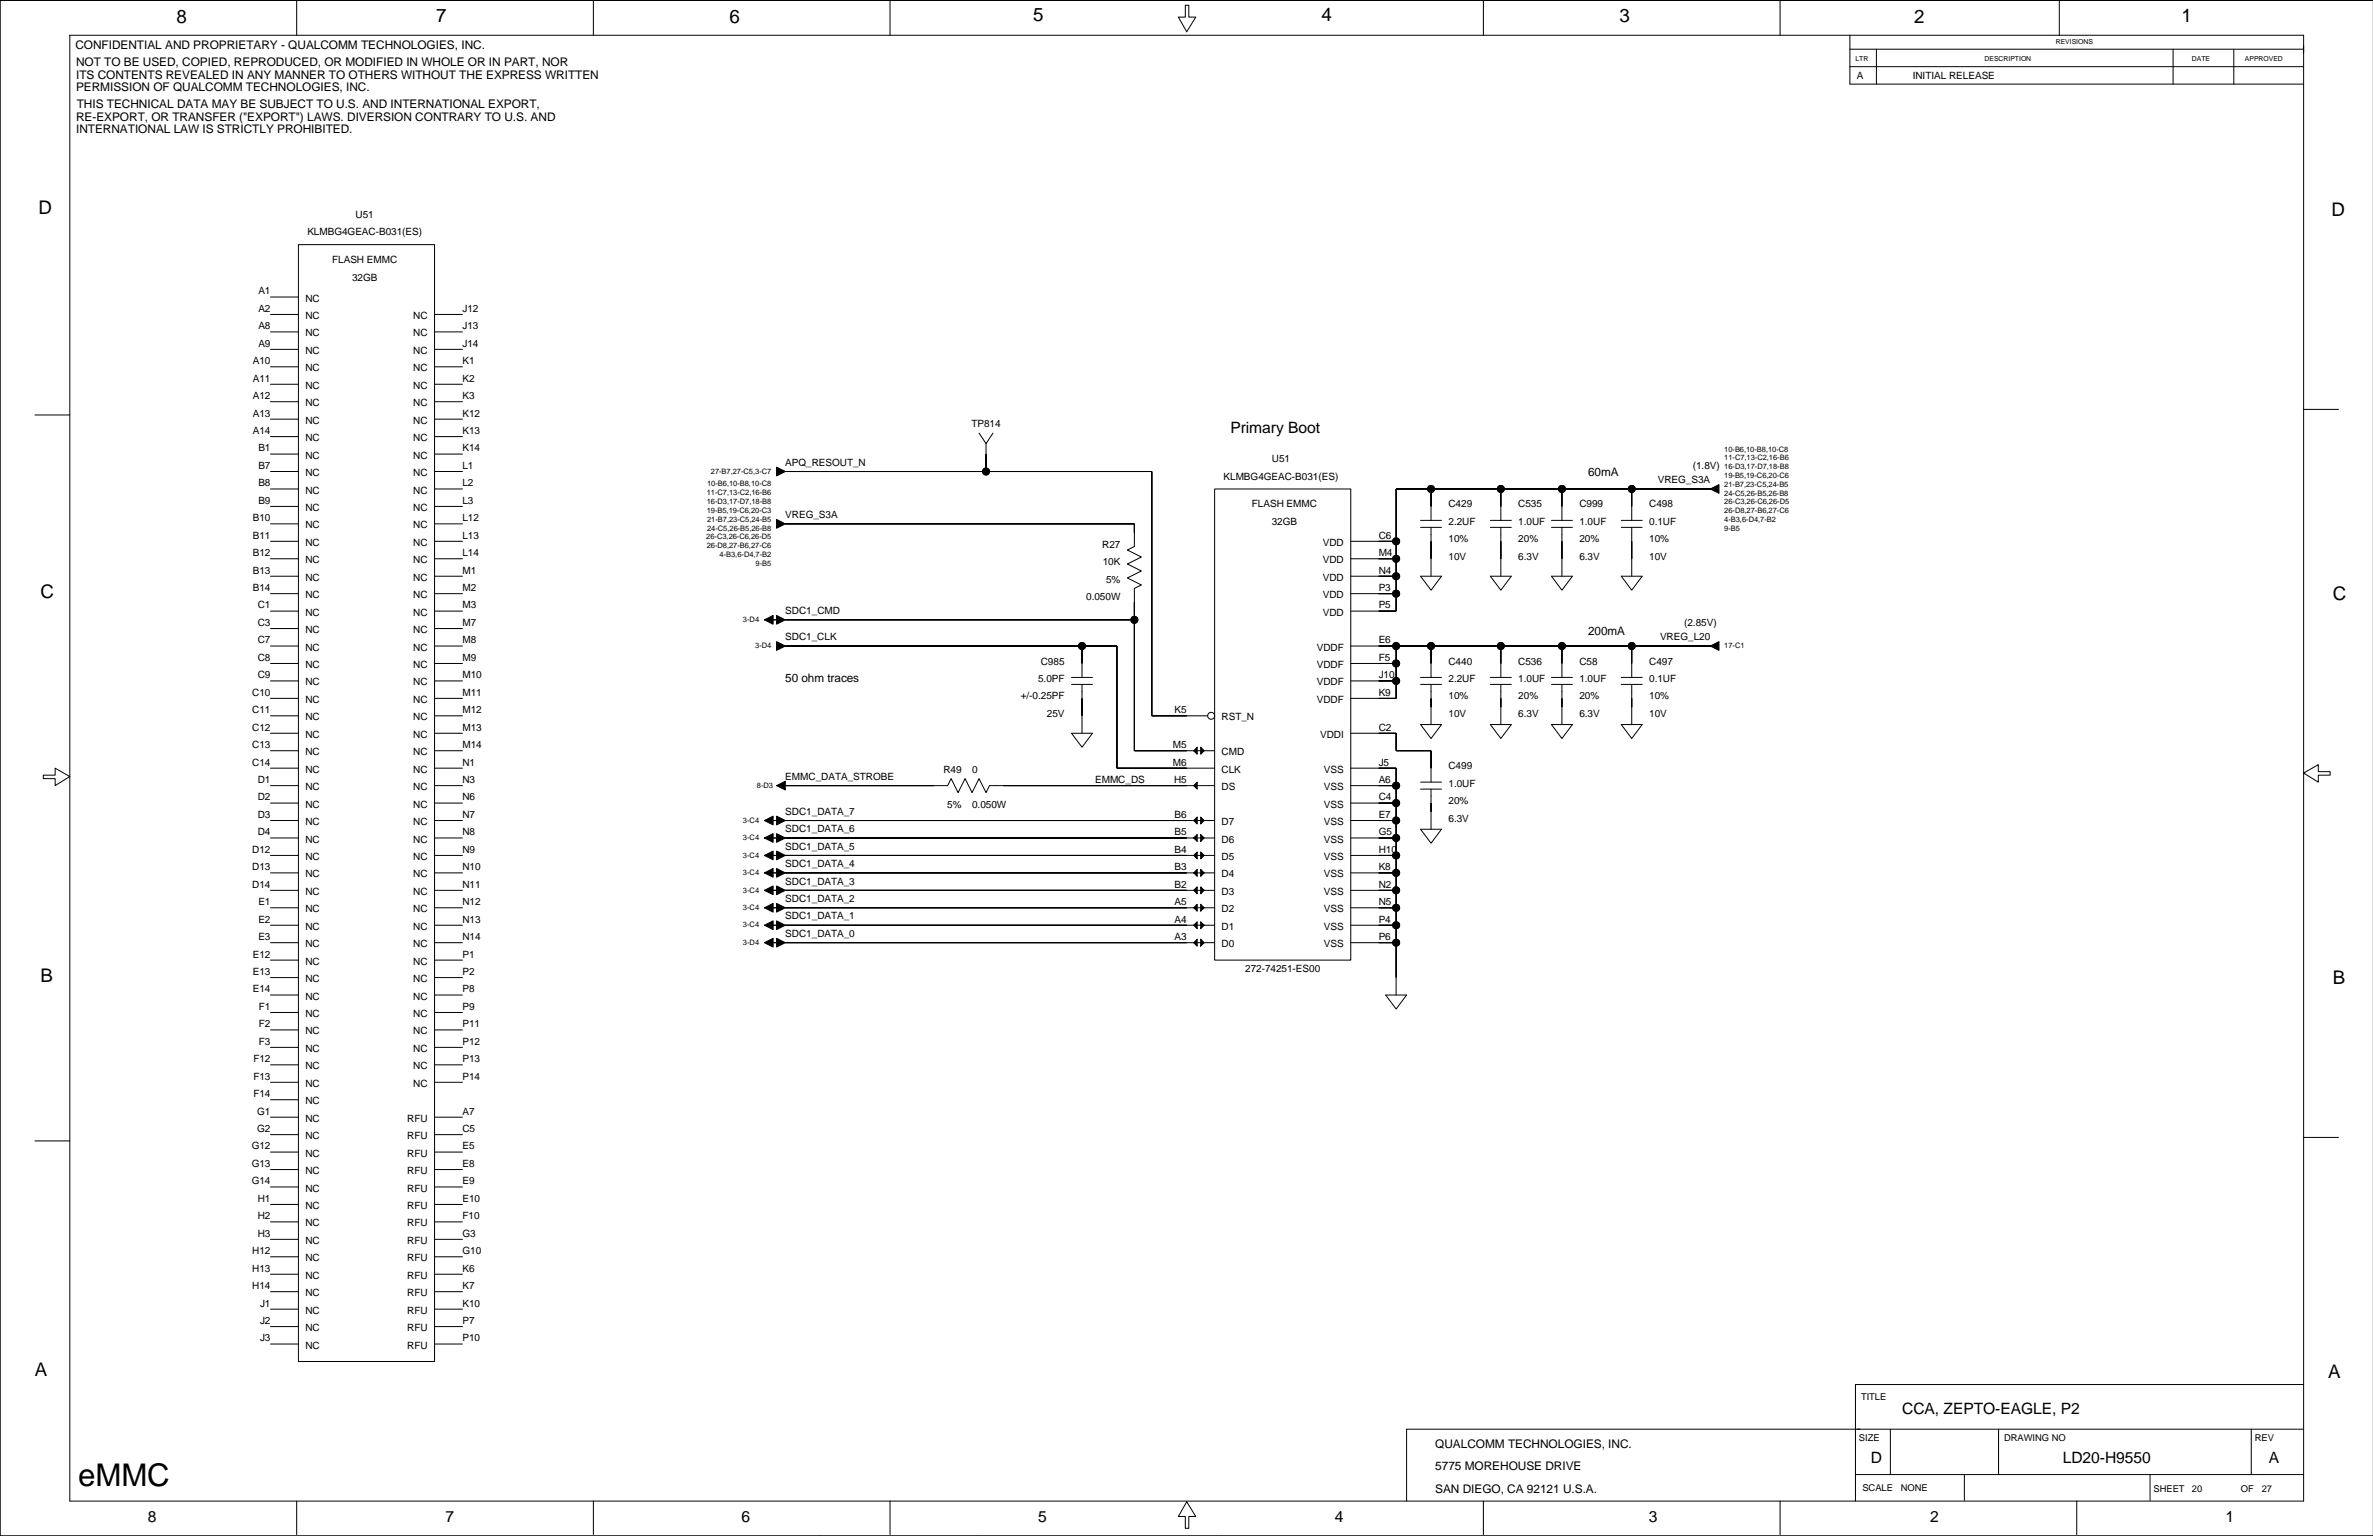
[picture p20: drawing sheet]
<svg xmlns="http://www.w3.org/2000/svg" width="863mm" height="559mm" viewBox="0 0 863 559" stroke-linecap="round" stroke-linejoin="round" font-family="sans-serif">
<defs><g id="words">
<text font-size="11.4" x="28.4" y="540.5">eMMC</text>
<g font-size="6.8">
<text x="64.2" y="8.2">8</text>
<text x="158.7" y="8">7</text>
<text x="265.4" y="8.2">6</text>
<text x="375.8" y="7.5">5</text>
<text x="480.7" y="7.5">4</text>
<text x="589.1" y="8">3</text>
<text x="696.3" y="8.2">2</text>
<text x="793.6" y="8">1</text>
<text x="14" y="77.8">D</text>
<text x="848.2" y="78.6">D</text>
<text x="14.7" y="217.5">C</text>
<text x="848.7" y="218.2">C</text>
<text x="14.7" y="357.1">B</text>
<text x="848.7" y="357.9">B</text>
<text x="12.7" y="500.6">A</text>
<text x="846.9" y="501.4">A</text>
</g>
<g font-size="5.7">
<text x="447.6" y="157.5">Primary Boot</text>
<text x="692" y="514.3">CCA, ZEPTO-EAGLE, P2</text>
<text x="680.6" y="532.1">D</text>
<text x="750.4" y="532.1">LD20-H9550</text>
<text x="825.3" y="532.1">A</text>
<text x="53.8" y="553.7">8</text>
<text x="162" y="553.7">7</text>
<text x="269.7" y="553.7">6</text>
<text x="377.6" y="553.7">5</text>
<text x="485.5" y="553.7">4</text>
<text x="599.8" y="553.7">3</text>
<text x="702.1" y="553.7">2</text>
<text x="809.6" y="553.7">1</text>
</g>
<g font-size="4.3">
<text x="27.4" y="18">CONFIDENTIAL AND PROPRIETARY - QUALCOMM TECHNOLOGIES, INC.</text>
<text x="27.7" y="28.6">ITS CONTENTS REVEALED IN ANY MANNER TO OTHERS WITHOUT THE EXPRESS WRITTEN</text>
<text x="27.7" y="24.1">NOT TO BE USED, COPIED, REPRODUCED, OR MODIFIED IN WHOLE OR IN PART, NOR</text>
<text x="27.7" y="33.2">PERMISSION OF QUALCOMM TECHNOLOGIES, INC.</text>
<text x="27.9" y="39.3">THIS TECHNICAL DATA MAY BE SUBJECT TO U.S. AND INTERNATIONAL EXPORT,</text>
<text x="27.7" y="43.9">RE-EXPORT, OR TRANSFER (&quot;EXPORT&quot;) LAWS. DIVERSION CONTRARY TO U.S. AND</text>
<text x="27.7" y="48.4">INTERNATIONAL LAW IS STRICTLY PROHIBITED.</text>
<text x="577.7" y="173.2">60mA</text>
<text x="577.7" y="230.9">200mA</text>
<text x="285.7" y="248.1">50 ohm traces</text>
<text x="522.1" y="526.9">QUALCOMM TECHNOLOGIES, INC.</text>
<text x="522.1" y="534.7">5775 MOREHOUSE DRIVE</text>
<text x="522.1" y="543.1">SAN DIEGO, CA 92121 U.S.A.</text>
</g>
<g font-size="3.6">
<text x="675.5" y="28.8">A</text>
<text x="695.8" y="28.8">INITIAL RELEASE</text>
<text x="129.4" y="79.2">U51</text>
<text x="111.8" y="85.6">KLMBG4GEAC-B031(ES)</text>
<text x="120.8" y="95.7">FLASH EMMC</text>
<text x="94" y="107.1">A1</text>
<text x="128.1" y="102.1">32GB</text>
<text x="94" y="113.4">A2</text>
<text x="111.1" y="109.7">NC</text>
<text x="168.2" y="113.4">J12</text>
<text x="94" y="119.8">A8</text>
<text x="111.1" y="116.1">NC</text>
<text x="150.3" y="116.1">NC</text>
<text x="168.2" y="119.8">J13</text>
<text x="111.1" y="122.4">NC</text>
<text x="150.3" y="122.4">NC</text>
<text x="94" y="126.1">A9</text>
<text x="111.1" y="128.8">NC</text>
<text x="150.3" y="128.8">NC</text>
<text x="168.2" y="126.1">J14</text>
<text x="92" y="132.5">A10</text>
<text x="111.1" y="135.1">NC</text>
<text x="150.3" y="135.1">NC</text>
<text x="168.2" y="132.5">K1</text>
<text x="92" y="138.8">A11</text>
<text x="111.1" y="141.5">NC</text>
<text x="150.3" y="141.5">NC</text>
<text x="168.2" y="138.8">K2</text>
<text x="92" y="145.2">A12</text>
<text x="111.1" y="147.8">NC</text>
<text x="150.3" y="147.8">NC</text>
<text x="168.2" y="145.2">K3</text>
<text x="92" y="151.5">A13</text>
<text x="111.1" y="154.1">NC</text>
<text x="150.3" y="154.1">NC</text>
<text x="168.2" y="151.5">K12</text>
<text x="353.4" y="155.4">TP814</text>
<text x="92" y="157.9">A14</text>
<text x="111.1" y="160.5">NC</text>
<text x="150.3" y="160.5">NC</text>
<text x="168.2" y="157.9">K13</text>
<text x="94" y="164.2">B1</text>
<text x="111.1" y="166.8">NC</text>
<text x="150.3" y="166.8">NC</text>
<text x="168.2" y="164.2">K14</text>
<text x="94" y="170.6">B7</text>
<text x="111.1" y="173.2">NC</text>
<text x="150.3" y="173.2">NC</text>
<text x="168.2" y="170.6">L1</text>
<text x="285.7" y="169.4">APQ_RESOUT_N</text>
<text x="462.7" y="168.1">U51</text>
<text x="615.8" y="170.7">(1.8V)</text>
<text x="94" y="176.9">B8</text>
<text x="111.1" y="179.5">NC</text>
<text x="150.3" y="179.5">NC</text>
<text x="168.2" y="176.9">L2</text>
<text x="445.1" y="174.5">KLMBG4GEAC-B031(ES)</text>
<text x="603.1" y="175.8">VREG_S3A</text>
<text x="94" y="183.3">B9</text>
<text x="111.1" y="185.9">NC</text>
<text x="150.3" y="185.9">NC</text>
<text x="168.2" y="183.3">L3</text>
<text x="455.4" y="184.6">FLASH EMMC</text>
<text x="526.9" y="184.6">C429</text>
<text x="552.3" y="184.6">C535</text>
<text x="574.5" y="184.6">C999</text>
<text x="599.9" y="184.6">C498</text>
<text x="92" y="189.6">B10</text>
<text x="168.2" y="189.6">L12</text>
<text x="285.7" y="188.5">VREG_S3A</text>
<text x="462.6" y="191">32GB</text>
<text x="526.9" y="191">2.2UF</text>
<text x="552.3" y="191">1.0UF</text>
<text x="574.5" y="191">1.0UF</text>
<text x="599.9" y="191">0.1UF</text>
<text x="92" y="196">B11</text>
<text x="111.1" y="192.2">NC</text>
<text x="150.3" y="192.2">NC</text>
<text x="168.2" y="196">L13</text>
<text x="501.5" y="196">C6</text>
<text x="526.9" y="197.3">10%</text>
<text x="552.3" y="197.3">20%</text>
<text x="574.5" y="197.3">20%</text>
<text x="599.9" y="197.3">10%</text>
<text x="92" y="202.3">B12</text>
<text x="111.1" y="198.6">NC</text>
<text x="150.3" y="198.6">NC</text>
<text x="168.2" y="202.3">L14</text>
<text x="400.9" y="199.2">R27</text>
<text x="481.2" y="198.6">VDD</text>
<text x="501.5" y="202.3">M4</text>
<text x="526.9" y="203.7">10V</text>
<text x="552.3" y="203.7">6.3V</text>
<text x="574.5" y="203.7">6.3V</text>
<text x="599.9" y="203.7">10V</text>
<text x="92" y="208.7">B13</text>
<text x="111.1" y="204.9">NC</text>
<text x="150.3" y="204.9">NC</text>
<text x="168.2" y="208.7">M1</text>
<text x="401.2" y="205.6">10K</text>
<text x="481.2" y="204.9">VDD</text>
<text x="501.5" y="208.7">N4</text>
<text x="92" y="215">B14</text>
<text x="111.1" y="211.3">NC</text>
<text x="150.3" y="211.3">NC</text>
<text x="168.2" y="215">M2</text>
<text x="402.3" y="211.9">5%</text>
<text x="481.2" y="211.3">VDD</text>
<text x="501.5" y="215">P3</text>
<text x="93.8" y="221.4">C1</text>
<text x="111.1" y="217.6">NC</text>
<text x="150.3" y="217.6">NC</text>
<text x="168.2" y="221.4">M3</text>
<text x="395.1" y="218.3">0.050W</text>
<text x="481.2" y="217.6">VDD</text>
<text x="501.5" y="221.4">P5</text>
<text x="93.8" y="227.7">C3</text>
<text x="111.1" y="224">NC</text>
<text x="150.3" y="224">NC</text>
<text x="168.2" y="227.7">M7</text>
<text x="285.7" y="223.4">SDC1_CMD</text>
<text x="481.2" y="224">VDD</text>
<text x="612.6" y="227.8">(2.85V)</text>
<text x="111.1" y="230.3">NC</text>
<text x="150.3" y="230.3">NC</text>
<text x="285.7" y="232.9">SDC1_CLK</text>
<text x="603.9" y="232.9">VREG_L20</text>
<text x="93.8" y="234.1">C7</text>
<text x="111.1" y="236.7">NC</text>
<text x="150.3" y="236.7">NC</text>
<text x="168.2" y="234.1">M8</text>
<text x="479" y="236.7">VDDF</text>
<text x="501.5" y="234.1">E6</text>
<text x="93.8" y="240.4">C8</text>
<text x="111.1" y="243">NC</text>
<text x="150.3" y="243">NC</text>
<text x="168.2" y="240.4">M9</text>
<text x="378.6" y="241.8">C985</text>
<text x="479" y="243">VDDF</text>
<text x="501.5" y="240.4">F5</text>
<text x="526.9" y="241.8">C440</text>
<text x="552.3" y="241.8">C536</text>
<text x="574.5" y="241.8">C58</text>
<text x="599.9" y="241.8">C497</text>
<text x="93.8" y="246.8">C9</text>
<text x="111.1" y="249.4">NC</text>
<text x="150.3" y="249.4">NC</text>
<text x="168.2" y="246.8">M10</text>
<text x="377.6" y="248.1">5.0PF</text>
<text x="479" y="249.4">VDDF</text>
<text x="501.5" y="246.8">J10</text>
<text x="526.9" y="248.1">2.2UF</text>
<text x="552.3" y="248.1">1.0UF</text>
<text x="574.5" y="248.1">1.0UF</text>
<text x="599.9" y="248.1">0.1UF</text>
<text x="91.8" y="253.1">C10</text>
<text x="111.1" y="255.7">NC</text>
<text x="150.3" y="255.7">NC</text>
<text x="168.2" y="253.1">M11</text>
<text x="371.3" y="254.5">+/-0.25PF</text>
<text x="479" y="255.7">VDDF</text>
<text x="501.5" y="253.1">K9</text>
<text x="526.9" y="254.5">10%</text>
<text x="552.3" y="254.5">20%</text>
<text x="574.5" y="254.5">20%</text>
<text x="599.9" y="254.5">10%</text>
<text x="91.8" y="259.5">C11</text>
<text x="111.1" y="262.1">NC</text>
<text x="150.3" y="262.1">NC</text>
<text x="168.2" y="259.5">M12</text>
<text x="380.8" y="260.8">25V</text>
<text x="427.3" y="259.5">K5</text>
<text x="444.4" y="262.1">RST_N</text>
<text x="526.9" y="260.8">10V</text>
<text x="552.3" y="260.8">6.3V</text>
<text x="574.5" y="260.8">6.3V</text>
<text x="599.9" y="260.8">10V</text>
<text x="91.8" y="265.8">C12</text>
<text x="111.1" y="268.4">NC</text>
<text x="150.3" y="268.4">NC</text>
<text x="168.2" y="265.8">M13</text>
<text x="480.2" y="268.4">VDDI</text>
<text x="501.5" y="265.8">C2</text>
<text x="91.8" y="272.2">C13</text>
<text x="111.1" y="274.8">NC</text>
<text x="150.3" y="274.8">NC</text>
<text x="168.2" y="272.2">M14</text>
<text x="426.7" y="272.2">M5</text>
<text x="444.4" y="274.8">CMD</text>
<text x="91.8" y="278.5">C14</text>
<text x="111.1" y="281.1">NC</text>
<text x="150.3" y="281.1">NC</text>
<text x="168.2" y="278.5">N1</text>
<text x="343.2" y="281.1">R49</text>
<text x="353.6" y="281.1">0</text>
<text x="426.7" y="278.5">M6</text>
<text x="444.4" y="281.1">CLK</text>
<text x="481.6" y="281.1">VSS</text>
<text x="501.5" y="278.5">J5</text>
<text x="526.9" y="279.8">C499</text>
<text x="93.8" y="284.9">D1</text>
<text x="111.1" y="287.5">NC</text>
<text x="150.3" y="287.5">NC</text>
<text x="168.2" y="284.9">N3</text>
<text x="285.7" y="283.7">EMMC_DATA_STROBE</text>
<text x="398.4" y="285">EMMC_DS</text>
<text x="427.1" y="284.9">H5</text>
<text x="444.4" y="287.5">DS</text>
<text x="481.6" y="287.5">VSS</text>
<text x="501.5" y="284.9">A6</text>
<text x="526.9" y="286.2">1.0UF</text>
<text x="93.8" y="291.2">D2</text>
<text x="111.1" y="293.8">NC</text>
<text x="150.3" y="293.8">NC</text>
<text x="168.2" y="291.2">N6</text>
<text x="344.6" y="293.8">5%</text>
<text x="353.6" y="293.8">0.050W</text>
<text x="481.6" y="293.8">VSS</text>
<text x="501.5" y="291.2">C4</text>
<text x="526.9" y="292.5">20%</text>
<text x="93.8" y="297.6">D3</text>
<text x="168.2" y="297.6">N7</text>
<text x="285.7" y="296.4">SDC1_DATA_7</text>
<text x="427.3" y="297.6">B6</text>
<text x="501.5" y="297.6">E7</text>
<text x="526.9" y="298.9">6.3V</text>
<text x="93.8" y="303.9">D4</text>
<text x="111.1" y="300.2">NC</text>
<text x="150.3" y="300.2">NC</text>
<text x="168.2" y="303.9">N8</text>
<text x="285.7" y="302.8">SDC1_DATA_6</text>
<text x="427.3" y="303.9">B5</text>
<text x="444.4" y="300.2">D7</text>
<text x="481.6" y="300.2">VSS</text>
<text x="501.5" y="303.9">G5</text>
<text x="91.8" y="310.2">D12</text>
<text x="111.1" y="306.5">NC</text>
<text x="150.3" y="306.5">NC</text>
<text x="168.2" y="310.2">N9</text>
<text x="285.7" y="309.1">SDC1_DATA_5</text>
<text x="427.3" y="310.2">B4</text>
<text x="444.4" y="306.5">D6</text>
<text x="481.6" y="306.5">VSS</text>
<text x="501.5" y="310.2">H10</text>
<text x="91.8" y="316.6">D13</text>
<text x="111.1" y="312.9">NC</text>
<text x="150.3" y="312.9">NC</text>
<text x="168.2" y="316.6">N10</text>
<text x="285.7" y="315.5">SDC1_DATA_4</text>
<text x="427.3" y="316.6">B3</text>
<text x="444.4" y="312.9">D5</text>
<text x="481.6" y="312.9">VSS</text>
<text x="501.5" y="316.6">K8</text>
<text x="91.8" y="322.9">D14</text>
<text x="111.1" y="319.2">NC</text>
<text x="150.3" y="319.2">NC</text>
<text x="168.2" y="322.9">N11</text>
<text x="285.7" y="321.8">SDC1_DATA_3</text>
<text x="427.3" y="322.9">B2</text>
<text x="444.4" y="319.2">D4</text>
<text x="481.6" y="319.2">VSS</text>
<text x="501.5" y="322.9">N2</text>
<text x="94" y="329.3">E1</text>
<text x="111.1" y="325.6">NC</text>
<text x="150.3" y="325.6">NC</text>
<text x="168.2" y="329.3">N12</text>
<text x="285.7" y="328.2">SDC1_DATA_2</text>
<text x="427.3" y="329.3">A5</text>
<text x="444.4" y="325.6">D3</text>
<text x="481.6" y="325.6">VSS</text>
<text x="501.5" y="329.3">N5</text>
<text x="94" y="335.6">E2</text>
<text x="111.1" y="331.9">NC</text>
<text x="150.3" y="331.9">NC</text>
<text x="168.2" y="335.6">N13</text>
<text x="285.7" y="334.5">SDC1_DATA_1</text>
<text x="427.3" y="335.6">A4</text>
<text x="444.4" y="331.9">D2</text>
<text x="481.6" y="331.9">VSS</text>
<text x="501.5" y="335.6">P4</text>
<text x="94" y="342">E3</text>
<text x="111.1" y="338.3">NC</text>
<text x="150.3" y="338.3">NC</text>
<text x="168.2" y="342">N14</text>
<text x="285.7" y="340.9">SDC1_DATA_0</text>
<text x="427.3" y="342">A3</text>
<text x="444.4" y="338.3">D1</text>
<text x="481.6" y="338.3">VSS</text>
<text x="501.5" y="342">P6</text>
<text x="111.1" y="344.6">NC</text>
<text x="150.3" y="344.6">NC</text>
<text x="444.4" y="344.6">D0</text>
<text x="481.6" y="344.6">VSS</text>
<text x="92" y="348.3">E12</text>
<text x="111.1" y="351">NC</text>
<text x="150.3" y="351">NC</text>
<text x="168.2" y="348.3">P1</text>
<text x="453" y="353.6">272-74251-ES00</text>
<text x="92" y="354.7">E13</text>
<text x="111.1" y="357.3">NC</text>
<text x="150.3" y="357.3">NC</text>
<text x="168.2" y="354.7">P2</text>
<text x="92" y="361">E14</text>
<text x="111.1" y="363.6">NC</text>
<text x="150.3" y="363.6">NC</text>
<text x="168.2" y="361">P8</text>
<text x="94.2" y="367.4">F1</text>
<text x="111.1" y="370">NC</text>
<text x="150.3" y="370">NC</text>
<text x="168.2" y="367.4">P9</text>
<text x="94.2" y="373.7">F2</text>
<text x="111.1" y="376.3">NC</text>
<text x="150.3" y="376.3">NC</text>
<text x="168.2" y="373.7">P11</text>
<text x="94.2" y="380.1">F3</text>
<text x="111.1" y="382.7">NC</text>
<text x="150.3" y="382.7">NC</text>
<text x="168.2" y="380.1">P12</text>
<text x="92.2" y="386.4">F12</text>
<text x="111.1" y="389">NC</text>
<text x="150.3" y="389">NC</text>
<text x="168.2" y="386.4">P13</text>
<text x="92.2" y="392.8">F13</text>
<text x="111.1" y="395.4">NC</text>
<text x="150.3" y="395.4">NC</text>
<text x="168.2" y="392.8">P14</text>
<text x="92.2" y="399.1">F14</text>
<text x="111.1" y="401.7">NC</text>
<text x="93.6" y="405.5">G1</text>
<text x="168.2" y="405.5">A7</text>
<text x="93.6" y="411.8">G2</text>
<text x="111.1" y="408.1">NC</text>
<text x="148.1" y="408.1">RFU</text>
<text x="168.2" y="411.8">C5</text>
<text x="91.6" y="418.2">G12</text>
<text x="111.1" y="414.4">NC</text>
<text x="148.1" y="414.4">RFU</text>
<text x="168.2" y="418.2">E5</text>
<text x="91.6" y="424.5">G13</text>
<text x="111.1" y="420.8">NC</text>
<text x="148.1" y="420.8">RFU</text>
<text x="168.2" y="424.5">E8</text>
<text x="91.6" y="430.9">G14</text>
<text x="111.1" y="427.1">NC</text>
<text x="148.1" y="427.1">RFU</text>
<text x="168.2" y="430.9">E9</text>
<text x="93.8" y="437.2">H1</text>
<text x="111.1" y="433.5">NC</text>
<text x="148.1" y="433.5">RFU</text>
<text x="168.2" y="437.2">E10</text>
<text x="93.8" y="443.6">H2</text>
<text x="111.1" y="439.8">NC</text>
<text x="148.1" y="439.8">RFU</text>
<text x="168.2" y="443.6">F10</text>
<text x="93.8" y="449.9">H3</text>
<text x="111.1" y="446.2">NC</text>
<text x="148.1" y="446.2">RFU</text>
<text x="168.2" y="449.9">G3</text>
<text x="111.1" y="452.5">NC</text>
<text x="148.1" y="452.5">RFU</text>
<text x="91.8" y="456.3">H12</text>
<text x="111.1" y="458.9">NC</text>
<text x="148.1" y="458.9">RFU</text>
<text x="168.2" y="456.3">G10</text>
<text x="91.8" y="462.6">H13</text>
<text x="111.1" y="465.2">NC</text>
<text x="148.1" y="465.2">RFU</text>
<text x="168.2" y="462.6">K6</text>
<text x="91.8" y="469">H14</text>
<text x="111.1" y="471.6">NC</text>
<text x="148.1" y="471.6">RFU</text>
<text x="168.2" y="469">K7</text>
<text x="94.6" y="475.3">J1</text>
<text x="111.1" y="477.9">NC</text>
<text x="148.1" y="477.9">RFU</text>
<text x="168.2" y="475.3">K10</text>
<text x="94.6" y="481.7">J2</text>
<text x="111.1" y="484.3">NC</text>
<text x="148.1" y="484.3">RFU</text>
<text x="168.2" y="481.7">P7</text>
<text x="94.6" y="488">J3</text>
<text x="111.1" y="490.6">NC</text>
<text x="148.1" y="490.6">RFU</text>
<text x="168.2" y="488">P10</text>
</g>
<g font-size="3.4">
<text x="677" y="509.3">TITLE</text>
<text x="676.2" y="524.3">SIZE</text>
<text x="729.1" y="524.3">DRAWING NO</text>
<text x="820.2" y="524.3">REV</text>
<text x="677.5" y="542.6">SCALE</text>
<text x="691.4" y="542.6">NONE</text>
<text x="783.4" y="542.8">SHEET</text>
<text x="797.4" y="542.8">20</text>
<text x="815.2" y="542.8">OF</text>
<text x="822.8" y="542.8">27</text>
</g>
<g font-size="2.7">
<text x="627.2" y="164.3">10-B6,10-B8,10-C8</text>
<text x="627.2" y="167.5">11-C7,13-C2,16-B6</text>
<text x="258.6" y="172.4">27-B7,27-C5,3-C7</text>
<text x="627.2" y="170.7">16-D3,17-D7,18-B8</text>
<text x="627.2" y="173.9">19-B5,19-C6,20-C6</text>
<text x="257.2" y="177">10-B6,10-B8,10-C8</text>
<text x="627.2" y="177.1">21-B7,23-C5,24-B5</text>
<text x="257.1" y="180.2">11-C7,13-C2,16-B6</text>
<text x="257.1" y="183.4">16-D3,17-D7,18-B8</text>
<text x="627.2" y="180.3">24-C5,26-B5,26-B8</text>
<text x="627.2" y="183.5">26-C3,26-C6,26-D5</text>
<text x="257.1" y="186.6">19-B5,19-C6,20-C3</text>
<text x="257.2" y="189.8">21-B7,23-C5,24-B5</text>
<text x="627.2" y="186.7">26-D8,27-B6,27-C6</text>
<text x="627.2" y="189.9">4-B3,6-D4,7-B2</text>
<text x="256.9" y="196.2">26-C3,26-C6,26-D5</text>
<text x="257.2" y="193">24-C5,26-B5,26-B8</text>
<text x="627.2" y="193.1">9-B5</text>
<text x="257.1" y="199.4">26-D8,27-B6,27-C6</text>
<text x="261.8" y="202.6">4-B3,6-D4,7-B2</text>
<text x="274.9" y="205.8">9-B5</text>
<text x="270.3" y="226.3">3-D4</text>
<text x="274.7" y="235.8">3-D4</text>
<text x="627.2" y="235.8">17-C1</text>
<text x="275.4" y="286.6">8-D3</text>
<text x="270.3" y="299.3">3-C4</text>
<text x="270.3" y="305.7">3-C4</text>
<text x="270.3" y="312">3-C4</text>
<text x="270.3" y="318.4">3-C4</text>
<text x="270.3" y="324.7">3-C4</text>
<text x="270.3" y="331.1">3-C4</text>
<text x="270.3" y="337.4">3-C4</text>
<text x="270.3" y="343.8">3-D4</text>
</g>
<g font-size="2.5">
<text x="747.9" y="16.1">REVISIONS</text>
<text x="675" y="22.2">LTR</text>
<text x="722" y="22.2">DESCRIPTION</text>
<text x="797.4" y="22.2">DATE</text>
<text x="816.7" y="22.2">APPROVED</text>
</g>
</g></defs>
<g fill="none" stroke="#000" stroke-width=".36">
<path d="M25.4 12.8h812.6v533.3h-812.6zM107.9 .1v12.7M215.9 .1v12.7M323.8 .1v12.7M431.2 1.9h1.3v4.3h2.5l-3.3 5.4-3-5.4h2.5zM539.6 .1v12.7M647.6 .1v12.7M672.9 12.8v17.8h165.1M672.9 17.9h165.1M682.6 17.9v12.7M749.1 .1v12.7M790.5 17.9v12.7"/>
<path d="M812.6 17.9v12.7M672.9 24.3h165.1M108.6 89h49.5v406.3h-49.5zM98.4 114.4h10.2M98.4 108.1h10.2M158.1 114.4h10.1M98.4 139.8h10.2M98.4 133.4h10.2M98.4 127.1h10.2M98.4 120.7h10.2M158.1 139.8h10.1M158.1 133.4h10.1"/>
<path d="M158.1 127.1h10.1M158.1 120.7h10.1M12.7 151h12.7M98.4 146.1h10.2M98.4 152.5h10.2M98.4 158.8h10.2M158.1 146.1h10.1M158.1 152.5h10.1M158.1 158.8h10.1M356.2 157.6l2.5 3.8 2.5-3.8M838 148.9h12.7M98.4 171.5h10.2"/>
<path d="M98.4 177.9h10.2M98.4 165.2h10.2M158.1 171.5h10.1M158.1 177.9h10.1M158.1 165.2h10.1M285.7 171.5h.1M285.7 171.5h133.3v88.9h20.3M358.7 161.4v10.1M441.9 177.9h49.5v171.4h-49.5zM520.6 177.9v11.4M546 177.9v11.4M568.2 177.9v11.4"/>
<path d="M593.6 177.9v11.4M622.2 177.9h.1M622.2 177.9h-114.3v44.4h-16.5M98.4 196.9h10.2M98.4 184.2h10.2M98.4 190.6h10.2M158.1 196.9h10.1M158.1 184.2h10.1M158.1 190.6h10.1M285.7 190.6h.1M285.7 190.6h127v8.2l-2.6 1.3 5.1 2.5-5.1 2.6 5.1 2.5-5.1 2.6 5.1 2.5-2.5 1.3v59h29.2M491.4 196.9h16.5"/>
<path d="M516.8 191.9h7.6M516.8 189.3h7.6M520.6 191.9v17.7M542.2 191.9h7.6M542.2 189.3h7.6M546 191.9v17.7M564.4 191.9h7.6M564.4 189.3h7.6M568.2 191.9v17.7M589.8 191.9h7.6M589.8 189.3h7.6M593.6 191.9v17.7"/>
<path d="M98.4 203.3h10.2M98.4 209.6h10.2M98.4 216h10.2M158.1 203.3h10.1M158.1 209.6h10.1M158.1 216h10.1M491.4 203.3h16.5M491.4 209.6h16.5M491.4 216h16.5M516.8 209.6h7.6l-3.8 5.1zM542.2 209.6h7.6l-3.8 5.1zM564.4 209.6h7.6l-3.8 5.1z"/>
<path d="M589.8 209.6h7.6l-3.8 5.1zM98.4 222.3h10.2M98.4 235h10.2M98.4 228.7h10.2M158.1 222.3h10.1M158.1 235h10.1M158.1 228.7h10.1M281.2 225.5h3.2M285.7 225.5h.1M285.7 235h.1M285.7 225.5h127M285.7 235h120.6v44.5h35.6"/>
<path d="M393.6 235v11.5M491.4 235h130.8M507.9 235v19.1h-16.5M520.6 235v11.5M546 235v11.5M568.2 235v11.5M593.6 235v11.5M622.2 235h.1M98.4 241.4h10.2M98.4 247.7h10.2M98.4 254.1h10.2M158.1 241.4h10.1"/>
<path d="M158.1 247.7h10.1M158.1 254.1h10.1M389.8 249h7.6M389.8 246.5h7.6M393.6 249v17.8M491.4 241.4h16.5M491.4 247.7h16.5M516.8 249h7.6M516.8 246.5h7.6M520.6 249v14.6M542.2 249h7.6M542.2 246.5h7.6"/>
<path d="M546 249v14.6M564.4 249h7.6M564.4 246.5h7.6M568.2 249v14.6M589.8 249h7.6M589.8 246.5h7.6M593.6 249v14.6M98.4 279.5h10.2M98.4 273.1h10.2M98.4 260.4h10.2M98.4 266.8h10.2M158.1 279.5h10.1"/>
<path d="M158.1 273.1h10.1M158.1 260.4h10.1M158.1 266.8h10.1M389.8 266.8h7.6l-3.8 5zM491.4 279.5h16.5v82.5M491.4 266.8h16.5v6.3h12.7v11.4M516.8 263.6h7.6l-3.8 5.1zM542.2 263.6h7.6l-3.8 5.1zM564.4 263.6h7.6l-3.8 5.1zM589.8 263.6h7.6l-3.8 5.1zM15.7 282h4.4v-2.5l5.3 3-5.3 3.3v-2.5h-4.4zM98.4 298.5h10.2"/>
<path d="M98.4 285.8h10.2M98.4 292.2h10.2M158.1 298.5h10.1M158.1 285.8h10.1M158.1 292.2h10.1M281.2 298.5h3.2M285.7 298.5h.1M285.7 285.8h.1M285.7 285.8h59l1.3-2.5 2.5 5.1 2.6-5.1 2.5 5.1 2.6-5.1 2.5 5.1 1.3-2.6h81.9M285.7 298.5h156.2M491.4 298.5h16.5M491.4 285.8h16.5"/>
<path d="M491.4 292.2h16.5M516.8 287.1h7.6M516.8 284.5h7.6M520.6 287.1v14.6M838 281.2l5.3-3v2.5h4.4v1.3h-4.4v2.5zM98.4 317.6h10.2M98.4 311.2h10.2M98.4 304.9h10.2M158.1 317.6h10.1M158.1 311.2h10.1M158.1 304.9h10.1M281.2 317.6h3.2"/>
<path d="M281.2 311.2h3.2M281.2 304.9h3.2M285.7 317.6h.1M285.7 311.2h.1M285.7 304.9h.1M285.7 317.6h156.2M285.7 311.2h156.2M285.7 304.9h156.2M491.4 317.6h16.5M491.4 311.2h16.5M491.4 304.9h16.5M516.8 301.7h7.6l-3.8 5.1z"/>
<path d="M98.4 336.6h10.2M98.4 330.3h10.2M98.4 323.9h10.2M158.1 336.6h10.1M158.1 330.3h10.1M158.1 323.9h10.1M281.2 336.6h3.2M281.2 330.3h3.2M281.2 323.9h3.2M285.7 336.6h.1M285.7 330.3h.1M285.7 323.9h.1"/>
<path d="M285.7 336.6h156.2M285.7 330.3h156.2M285.7 323.9h156.2M491.4 336.6h16.5M491.4 330.3h16.5M491.4 323.9h16.5M98.4 342.9h10.2M98.4 349.3h10.2M98.4 355.6h10.2M158.1 342.9h10.1M158.1 349.3h10.1M158.1 355.6h10.1"/>
<path d="M281.2 342.9h3.2M285.7 342.9h.1M285.7 342.9h156.2M491.4 342.9h16.5M98.4 362h10.2M98.4 368.3h10.2M98.4 374.7h10.2M158.1 362h10.1M158.1 368.3h10.1M158.1 374.7h10.1M504.1 362h7.6l-3.8 5.1zM98.4 393.7h10.2"/>
<path d="M98.4 381h10.2M98.4 387.4h10.2M158.1 393.7h10.1M158.1 381h10.1M158.1 387.4h10.1M12.7 415.1h12.7M98.4 400.1h10.2M98.4 406.4h10.2M98.4 412.8h10.2M98.4 419.1h10.2M158.1 406.4h10.1M158.1 412.8h10.1"/>
<path d="M158.1 419.1h10.1M838 413.8h12.7M98.4 425.5h10.2M98.4 431.8h10.2M98.4 438.2h10.2M158.1 425.5h10.1M158.1 431.8h10.1M158.1 438.2h10.1M98.4 457.2h10.2M98.4 444.5h10.2M98.4 450.9h10.2M158.1 457.2h10.1"/>
<path d="M158.1 444.5h10.1M158.1 450.9h10.1M98.4 463.6h10.2M98.4 469.9h10.2M98.4 476.3h10.2M158.1 463.6h10.1M158.1 469.9h10.1M158.1 476.3h10.1M98.4 482.6h10.2M98.4 489h10.2M158.1 482.6h10.1M158.1 489h10.1"/>
<path d="M687.7 519.9v16.6M727 519.9v16.6M819 519.9v16.6M838 503.7h-163v42.4M838 519.9h-326.3v26.2M675 536.5h163M714.6 536.5v9.3M782.1 536.5v9.3M107.9 546.1v12.2M215.9 546.1v12.2M298.4 558.8h.1M323.8 546.1v12.2"/>
<path d="M355.5 558.8h.1M431.7 546.4l3.3 5.3h-2.5v4.3h-1.3v-4.3h-2.5zM444.4 558.8h.1M539.6 546.1v12.2M539.6 558.8h.1M647.6 546.1v12.2M755.5 546.1v12.2M863.3 558.8h-863.3v-558.7h863.3h-863.3v558.7"/>
<circle cx="358.7" cy="171.5" r="1.27"/>
<circle cx="520.6" cy="177.9" r="1.27"/>
<circle cx="546" cy="177.9" r="1.27"/>
<circle cx="568.2" cy="177.9" r="1.27"/>
<circle cx="593.6" cy="177.9" r="1.27"/>
<circle cx="507.9" cy="196.9" r="1.27"/>
<circle cx="507.9" cy="203.3" r="1.27"/>
<circle cx="507.9" cy="209.6" r="1.27"/>
<circle cx="507.9" cy="216" r="1.27"/>
<circle cx="393.6" cy="235" r="1.27"/>
<circle cx="412.7" cy="225.5" r="1.27"/>
<circle cx="507.9" cy="235" r="1.27"/>
<circle cx="520.6" cy="235" r="1.27"/>
<circle cx="546" cy="235" r="1.27"/>
<circle cx="568.2" cy="235" r="1.27"/>
<circle cx="593.6" cy="235" r="1.27"/>
<circle cx="507.9" cy="247.7" r="1.27"/>
<circle cx="507.9" cy="241.4" r="1.27"/>
<circle cx="440.6" cy="260.4" r="1.27"/>
<circle cx="507.9" cy="285.8" r="1.27"/>
<circle cx="507.9" cy="298.5" r="1.27"/>
<circle cx="507.9" cy="292.2" r="1.27"/>
<circle cx="507.9" cy="311.2" r="1.27"/>
<circle cx="507.9" cy="317.6" r="1.27"/>
<circle cx="507.9" cy="304.9" r="1.27"/>
<circle cx="507.9" cy="330.3" r="1.27"/>
<circle cx="507.9" cy="323.9" r="1.27"/>
<circle cx="507.9" cy="336.6" r="1.27"/>
<circle cx="507.9" cy="342.9" r="1.27"/>
</g>
<g fill="#000" stroke="#000" stroke-width=".36">
<path d="M282.5 170l3.2 1.5-3.2 1.6z" fill-rule="evenodd"/>
<path d="M358.7 165.2v6.3z" fill-rule="evenodd"/>
<path d="M285.7 171.5h73z" fill-rule="evenodd"/>
<path d="M358.7 171.5h60.3z" fill-rule="evenodd"/>
<path d="M419 171.5v88.9z" fill-rule="evenodd"/>
<path d="M507.9 177.9v19z" fill-rule="evenodd"/>
<path d="M507.9 177.9h12.7z" fill-rule="evenodd"/>
<path d="M520.6 177.9v6.3z" fill-rule="evenodd"/>
<path d="M546 177.9v6.3z" fill-rule="evenodd"/>
<path d="M520.6 177.9h25.4z" fill-rule="evenodd"/>
<path d="M546 177.9h22.2z" fill-rule="evenodd"/>
<path d="M568.2 177.9v6.3z" fill-rule="evenodd"/>
<path d="M593.6 177.9v6.3z" fill-rule="evenodd"/>
<path d="M568.2 177.9h25.4z" fill-rule="evenodd"/>
<path d="M593.6 177.9h28.6z" fill-rule="evenodd"/>
<path d="M622.2 177.9l3.1-1.6v3.2z" fill-rule="evenodd"/>
<path d="M282.5 189l3.2 1.6-3.2 1.6z" fill-rule="evenodd"/>
<path d="M412.7 190.6v3.2z" fill-rule="evenodd"/>
<path d="M285.7 190.6h127z" fill-rule="evenodd"/>
<path d="M507.9 196.9v6.4z" fill-rule="evenodd"/>
<path d="M501.5 196.9h6.4z" fill-rule="evenodd"/>
<path d="M520.6 196.9v6.4z" fill-rule="evenodd"/>
<path d="M546 196.9v6.4z" fill-rule="evenodd"/>
<path d="M568.2 196.9v6.4z" fill-rule="evenodd"/>
<path d="M593.6 196.9v6.4z" fill-rule="evenodd"/>
<path d="M412.7 219.2v6.3z" fill-rule="evenodd"/>
<path d="M507.9 216v6.3z" fill-rule="evenodd"/>
<path d="M501.5 216h6.4z" fill-rule="evenodd"/>
<path d="M507.9 209.6v6.4z" fill-rule="evenodd"/>
<path d="M501.5 209.6h6.4z" fill-rule="evenodd"/>
<path d="M507.9 203.3v6.3z" fill-rule="evenodd"/>
<path d="M501.5 203.3h6.4z" fill-rule="evenodd"/>
<path d="M278.1 225.5l3.1-1.6v3.2z" fill-rule="evenodd"/>
<path d="M282.5 223.9l3.2 1.6-3.2 1.6z" fill-rule="evenodd"/>
<path d="M282.5 233.4l3.2 1.6-3.2 1.6z" fill-rule="evenodd"/>
<path d="M285.7 235h107.9z" fill-rule="evenodd"/>
<path d="M393.6 235v6.4z" fill-rule="evenodd"/>
<path d="M393.6 235h12.7z" fill-rule="evenodd"/>
<path d="M406.3 235v44.5z" fill-rule="evenodd"/>
<path d="M412.7 225.5v47.6z" fill-rule="evenodd"/>
<path d="M285.7 225.5h127z" fill-rule="evenodd"/>
<path d="M501.5 222.3h6.4z" fill-rule="evenodd"/>
<path d="M501.5 235h6.4z" fill-rule="evenodd"/>
<path d="M507.9 235v6.4z" fill-rule="evenodd"/>
<path d="M520.6 235v6.4z" fill-rule="evenodd"/>
<path d="M507.9 235h12.7z" fill-rule="evenodd"/>
<path d="M520.6 235h25.4z" fill-rule="evenodd"/>
<path d="M546 235v6.4z" fill-rule="evenodd"/>
<path d="M546 235h22.2z" fill-rule="evenodd"/>
<path d="M568.2 235v6.4z" fill-rule="evenodd"/>
<path d="M568.2 235h25.4z" fill-rule="evenodd"/>
<path d="M593.6 235v6.4z" fill-rule="evenodd"/>
<path d="M593.6 235h28.6z" fill-rule="evenodd"/>
<path d="M622.2 235l3.1-1.6v3.2z" fill-rule="evenodd"/>
<path d="M393.6 254.1v6.3z" fill-rule="evenodd"/>
<path d="M501.5 241.4h6.4z" fill-rule="evenodd"/>
<path d="M501.5 254.1h6.4z" fill-rule="evenodd"/>
<path d="M507.9 247.7v6.4z" fill-rule="evenodd"/>
<path d="M501.5 247.7h6.4z" fill-rule="evenodd"/>
<path d="M507.9 241.4v6.3z" fill-rule="evenodd"/>
<path d="M520.6 254.1v3.1z" fill-rule="evenodd"/>
<path d="M546 254.1v3.1z" fill-rule="evenodd"/>
<path d="M568.2 254.1v3.1z" fill-rule="evenodd"/>
<path d="M593.6 254.1v3.1z" fill-rule="evenodd"/>
<path d="M412.7 273.1h19z" fill-rule="evenodd"/>
<path d="M419 260.4h12.7z" fill-rule="evenodd"/>
<path d="M406.3 279.5h25.4z" fill-rule="evenodd"/>
<path d="M435.5 271.8v2.6l-1.3-1.3z" fill-rule="evenodd"/>
<path d="M436.8 271.8l1.3 1.3-1.3 1.3z" fill-rule="evenodd"/>
<path d="M501.5 279.5h6.4z" fill-rule="evenodd"/>
<path d="M507.9 279.5v6.3z" fill-rule="evenodd"/>
<path d="M501.5 266.8h6.4z" fill-rule="evenodd"/>
<path d="M507.9 266.8v6.3z" fill-rule="evenodd"/>
<path d="M507.9 273.1h12.7z" fill-rule="evenodd"/>
<path d="M520.6 273.1v6.4z" fill-rule="evenodd"/>
<path d="M278.1 298.5l3.1-1.6v3.2z" fill-rule="evenodd"/>
<path d="M282.5 285.8l3.2-1.6v3.2z" fill-rule="evenodd"/>
<path d="M282.5 296.9l3.2 1.6-3.2 1.6z" fill-rule="evenodd"/>
<path d="M285.7 285.8h53.9z" fill-rule="evenodd"/>
<path d="M285.7 298.5h146z" fill-rule="evenodd"/>
<path d="M365 285.8h66.7z" fill-rule="evenodd"/>
<path d="M435.5 297.2v2.6l-1.3-1.3z" fill-rule="evenodd"/>
<path d="M434.2 285.8l1.3-1.3v2.6z" fill-rule="evenodd"/>
<path d="M436.8 297.2l1.3 1.3-1.3 1.3z" fill-rule="evenodd"/>
<path d="M501.5 285.8h6.4z" fill-rule="evenodd"/>
<path d="M507.9 285.8v6.4z" fill-rule="evenodd"/>
<path d="M501.5 292.2h6.4z" fill-rule="evenodd"/>
<path d="M507.9 292.2v6.3z" fill-rule="evenodd"/>
<path d="M501.5 298.5h6.4z" fill-rule="evenodd"/>
<path d="M507.9 298.5v6.4z" fill-rule="evenodd"/>
<path d="M520.6 292.2v3.1z" fill-rule="evenodd"/>
<path d="M278.1 317.6l3.1-1.6v3.1z" fill-rule="evenodd"/>
<path d="M278.1 311.2l3.1-1.6v3.2z" fill-rule="evenodd"/>
<path d="M278.1 304.9l3.1-1.6v3.1z" fill-rule="evenodd"/>
<path d="M282.5 316l3.2 1.6-3.2 1.5z" fill-rule="evenodd"/>
<path d="M282.5 309.6l3.2 1.6-3.2 1.6z" fill-rule="evenodd"/>
<path d="M282.5 303.3l3.2 1.6-3.2 1.5z" fill-rule="evenodd"/>
<path d="M285.7 304.9h146z" fill-rule="evenodd"/>
<path d="M285.7 311.2h146z" fill-rule="evenodd"/>
<path d="M285.7 317.6h146z" fill-rule="evenodd"/>
<path d="M435.5 316.3v2.5l-1.3-1.2z" fill-rule="evenodd"/>
<path d="M434.2 311.2l1.3-1.3v2.6z" fill-rule="evenodd"/>
<path d="M434.2 304.9l1.3-1.3v2.5z" fill-rule="evenodd"/>
<path d="M436.8 303.6l1.3 1.3-1.3 1.2z" fill-rule="evenodd"/>
<path d="M436.8 316.3l1.3 1.3-1.3 1.2z" fill-rule="evenodd"/>
<path d="M436.8 309.9l1.3 1.3-1.3 1.3z" fill-rule="evenodd"/>
<path d="M501.5 311.2h6.4z" fill-rule="evenodd"/>
<path d="M501.5 304.9h6.4z" fill-rule="evenodd"/>
<path d="M507.9 304.9v6.3z" fill-rule="evenodd"/>
<path d="M507.9 311.2v6.4z" fill-rule="evenodd"/>
<path d="M501.5 317.6h6.4z" fill-rule="evenodd"/>
<path d="M507.9 317.6v6.3z" fill-rule="evenodd"/>
<path d="M278.1 336.6l3.1-1.6v3.2z" fill-rule="evenodd"/>
<path d="M278.1 330.3l3.1-1.6v3.1z" fill-rule="evenodd"/>
<path d="M278.1 323.9l3.1-1.6v3.2z" fill-rule="evenodd"/>
<path d="M282.5 335l3.2 1.6-3.2 1.6z" fill-rule="evenodd"/>
<path d="M282.5 328.7l3.2 1.6-3.2 1.5z" fill-rule="evenodd"/>
<path d="M282.5 322.3l3.2 1.6-3.2 1.6z" fill-rule="evenodd"/>
<path d="M285.7 323.9h146z" fill-rule="evenodd"/>
<path d="M285.7 330.3h146z" fill-rule="evenodd"/>
<path d="M285.7 336.6h146z" fill-rule="evenodd"/>
<path d="M435.5 335.3v2.6l-1.3-1.3z" fill-rule="evenodd"/>
<path d="M435.5 329v2.5l-1.3-1.2z" fill-rule="evenodd"/>
<path d="M434.2 323.9l1.3-1.3v2.6z" fill-rule="evenodd"/>
<path d="M436.8 335.3l1.3 1.3-1.3 1.3z" fill-rule="evenodd"/>
<path d="M436.8 329l1.3 1.3-1.3 1.2z" fill-rule="evenodd"/>
<path d="M436.8 322.6l1.3 1.3-1.3 1.3z" fill-rule="evenodd"/>
<path d="M507.9 336.6v6.3z" fill-rule="evenodd"/>
<path d="M501.5 336.6h6.4z" fill-rule="evenodd"/>
<path d="M507.9 330.3v6.3z" fill-rule="evenodd"/>
<path d="M501.5 323.9h6.4z" fill-rule="evenodd"/>
<path d="M507.9 323.9v6.4z" fill-rule="evenodd"/>
<path d="M501.5 330.3h6.4z" fill-rule="evenodd"/>
<path d="M278.1 342.9l3.1-1.5v3.1z" fill-rule="evenodd"/>
<path d="M282.5 341.4l3.2 1.5-3.2 1.6z" fill-rule="evenodd"/>
<path d="M285.7 342.9h146z" fill-rule="evenodd"/>
<path d="M435.5 341.7v2.5l-1.3-1.3z" fill-rule="evenodd"/>
<path d="M436.8 341.7l1.3 1.2-1.3 1.3z" fill-rule="evenodd"/>
<path d="M501.5 342.9h6.4z" fill-rule="evenodd"/>
<path d="M507.9 342.9v12.7z" fill-rule="evenodd"/>
<circle cx="358.7" cy="171.5" r="1.27"/>
<circle cx="520.6" cy="177.9" r="1.27"/>
<circle cx="546" cy="177.9" r="1.27"/>
<circle cx="568.2" cy="177.9" r="1.27"/>
<circle cx="593.6" cy="177.9" r="1.27"/>
<circle cx="507.9" cy="196.9" r="1.27"/>
<circle cx="507.9" cy="203.3" r="1.27"/>
<circle cx="507.9" cy="209.6" r="1.27"/>
<circle cx="507.9" cy="216" r="1.27"/>
<circle cx="393.6" cy="235" r="1.27"/>
<circle cx="412.7" cy="225.5" r="1.27"/>
<circle cx="507.9" cy="235" r="1.27"/>
<circle cx="520.6" cy="235" r="1.27"/>
<circle cx="546" cy="235" r="1.27"/>
<circle cx="568.2" cy="235" r="1.27"/>
<circle cx="593.6" cy="235" r="1.27"/>
<circle cx="507.9" cy="247.7" r="1.27"/>
<circle cx="507.9" cy="241.4" r="1.27"/>
<circle cx="507.9" cy="285.8" r="1.27"/>
<circle cx="507.9" cy="298.5" r="1.27"/>
<circle cx="507.9" cy="292.2" r="1.27"/>
<circle cx="507.9" cy="311.2" r="1.27"/>
<circle cx="507.9" cy="317.6" r="1.27"/>
<circle cx="507.9" cy="304.9" r="1.27"/>
<circle cx="507.9" cy="330.3" r="1.27"/>
<circle cx="507.9" cy="323.9" r="1.27"/>
<circle cx="507.9" cy="336.6" r="1.27"/>
<circle cx="507.9" cy="342.9" r="1.27"/>
</g>
<use href="#words"/>
</svg>
